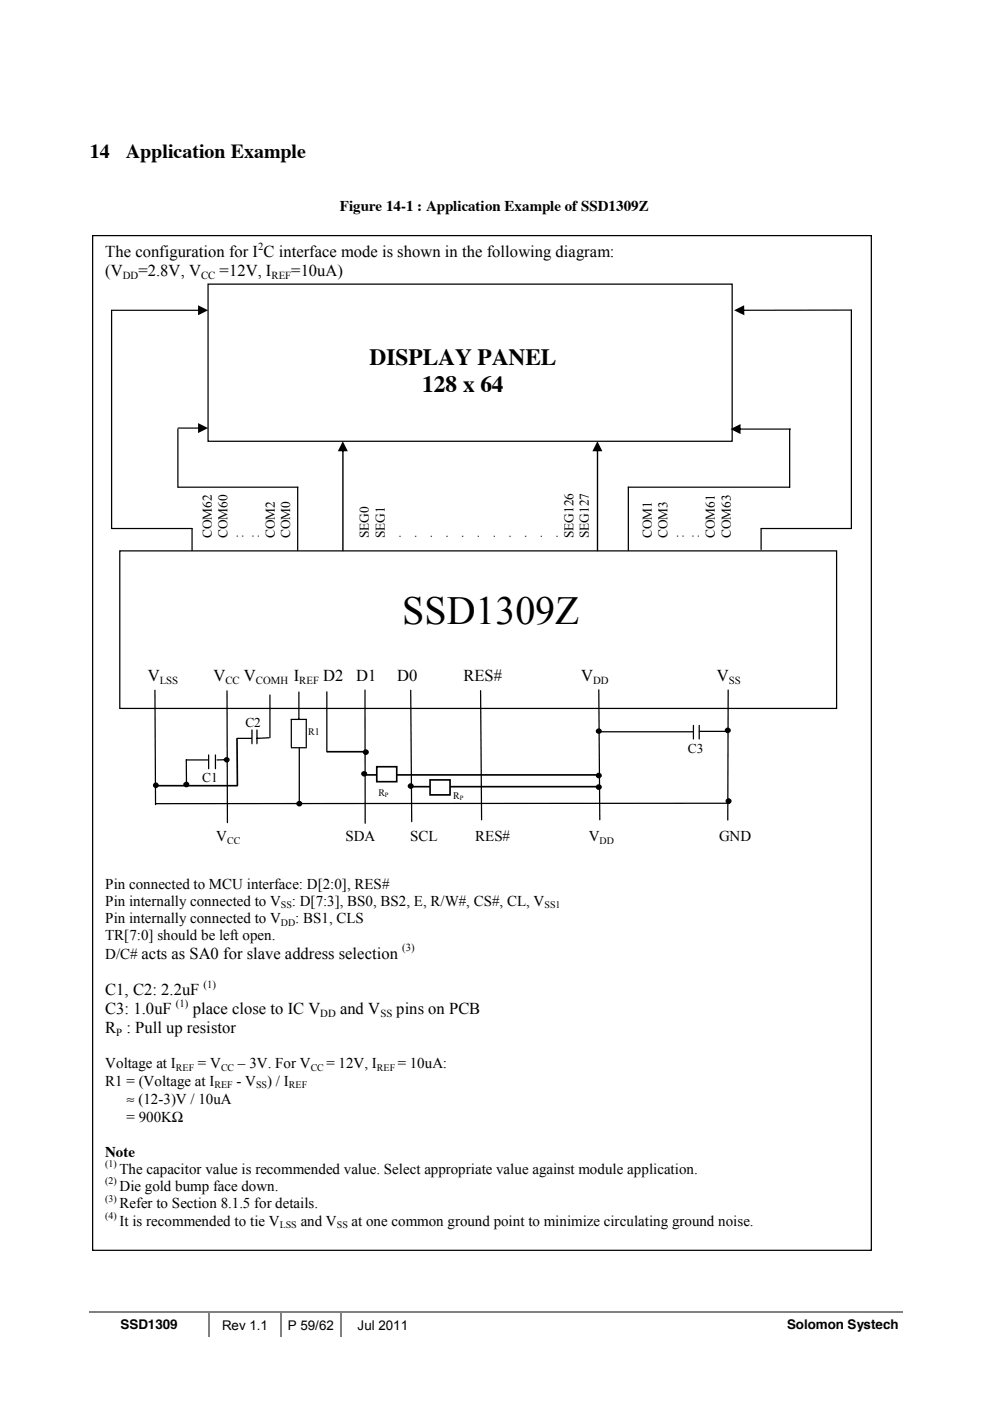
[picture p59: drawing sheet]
<svg xmlns="http://www.w3.org/2000/svg" width="210mm" height="297mm" viewBox="0 0 210 297" stroke-linecap="round" stroke-linejoin="round" font-family="sans-serif">
<defs><g id="words">
<text font-size="8.5" x="85.3" y="132.3">SSD1309Z</text>
<g font-size="5">
<text x="78.4" y="77.3">DISPLAY PANEL</text>
<text x="89.5" y="83.1">128 x 64</text>
</g>
<g font-size="4.2">
<text x="19" y="33.5">14</text>
<text x="26.7" y="33.5">Application Example</text>
</g>
<g font-size="3.5">
<text x="22.3" y="54.5">The configuration for I C interface mode is shown in the following diagram:</text>
<text x="22.3" y="58.6">(V</text>
<text x="29.3" y="58.6">=2.8V, V</text>
<text x="46.6" y="58.6">=12V, I</text>
<text x="61.8" y="58.6">=10uA)</text>
<text x="31.3" y="144.4">V</text>
<text x="45.3" y="144.4">V</text>
<text x="51.7" y="144.4">V</text>
<text x="62.3" y="144.4">I</text>
<text x="68.5" y="144.4">D2</text>
<text x="75.5" y="144.4">D1</text>
<text x="84.2" y="144.4">D0</text>
<text x="98.2" y="144.4">RES#</text>
<text x="123.2" y="144.4">V</text>
<text x="152" y="144.4">V</text>
<text x="22.3" y="215.1">C3: 1.0uF</text>
<text x="22.3" y="211">C1, C2: 2.2uF</text>
<text x="40.9" y="215.1">place close to IC V</text>
<text x="72.1" y="215.1">and V</text>
<text x="84" y="215.1">pins on PCB</text>
<text x="22.3" y="219.1">R : Pull up resistor</text>
</g>
<g font-size="3.2">
<text x="72.1" y="44.7">Figure 14-1 : Application Example of SSD1309Z</text>
<text x="45.8" y="178.4">V</text>
<text x="73.2" y="178.4">SDA</text>
<text x="87" y="178.4">SCL</text>
<text x="100.8" y="178.4">RES#</text>
<text x="124.8" y="178.4">V</text>
<text x="152.4" y="178.4">GND</text>
<text x="22.3" y="188.4">Pin connected to MCU interface: D[2:0], RES#</text>
<text x="22.3" y="192.1">Pin internally connected to V</text>
<text x="22.3" y="195.7">Pin internally connected to V</text>
<text x="61.9" y="192.1">: D[7:3], BS0, BS2, E, R/W#, CS#, CL, V</text>
<text x="62.6" y="195.7">: BS1, CLS</text>
<text x="22.3" y="199.3">TR[7:0] should be left open.</text>
<text x="22.3" y="203.3">D/C# acts as SA0 for slave address selection</text>
<text x="22.3" y="226.5">Voltage at I</text>
<text x="42" y="226.5">= V</text>
<text x="50.5" y="226.5">– 3V. For V</text>
<text x="69.2" y="226.5">= 12V, I</text>
<text x="84.3" y="226.5">= 10uA:</text>
<text x="22.3" y="230.2">R1 = (Voltage at I</text>
<text x="50.1" y="230.2">- V</text>
<text x="56.6" y="230.2">) / I</text>
<text x="26.8" y="234">≈ (12-3)V / 10uA</text>
<text x="26.8" y="237.9">= 900KΩ</text>
<text x="22.3" y="245.3">Note</text>
<text x="25.4" y="248.9">The capacitor value is recommended value. Select appropriate value against module application.</text>
<text x="25.4" y="252.5">Die gold bump face down.</text>
<text x="25.4" y="256.2">Refer to Section 8.1.5 for details.</text>
<text x="25.4" y="259.8">It is recommended to tie V</text>
<text x="63.8" y="259.8">and V</text>
<text x="74.5" y="259.8">at one common ground point to minimize circulating ground noise.</text>
</g>
<g font-size="2.8">
<text x="44.9" y="114.1" transform="rotate(-90 44.9 114.1)">COM62</text>
<text x="48.2" y="114.1" transform="rotate(-90 48.2 114.1)">COM60</text>
<text x="51.6" y="114.1" transform="rotate(-90 51.6 114.1)">:</text>
<text x="54.9" y="114.1" transform="rotate(-90 54.9 114.1)">:</text>
<text x="58.2" y="114.1" transform="rotate(-90 58.2 114.1)">COM2</text>
<text x="61.6" y="114.1" transform="rotate(-90 61.6 114.1)">COM0</text>
<text x="78.2" y="114.1" transform="rotate(-90 78.2 114.1)">SEG0</text>
<text x="81.6" y="114.1" transform="rotate(-90 81.6 114.1)">SEG1</text>
<text x="84.9" y="114.1" transform="rotate(-90 84.9 114.1)">.</text>
<text x="88.2" y="114.1" transform="rotate(-90 88.2 114.1)">.</text>
<text x="91.6" y="114.1" transform="rotate(-90 91.6 114.1)">.</text>
<text x="94.9" y="114.1" transform="rotate(-90 94.9 114.1)">.</text>
<text x="98.2" y="114.1" transform="rotate(-90 98.2 114.1)">.</text>
<text x="101.6" y="114.1" transform="rotate(-90 101.6 114.1)">.</text>
<text x="104.9" y="114.1" transform="rotate(-90 104.9 114.1)">.</text>
<text x="108.2" y="114.1" transform="rotate(-90 108.2 114.1)">.</text>
<text x="111.5" y="114.1" transform="rotate(-90 111.5 114.1)">.</text>
<text x="114.9" y="114.1" transform="rotate(-90 114.9 114.1)">.</text>
<text x="118.2" y="114.1" transform="rotate(-90 118.2 114.1)">.</text>
<text x="121.6" y="114.1" transform="rotate(-90 121.6 114.1)">SEG126</text>
<text x="124.9" y="114.1" transform="rotate(-90 124.9 114.1)">SEG127</text>
<text x="138.2" y="114.1" transform="rotate(-90 138.2 114.1)">COM1</text>
<text x="141.6" y="114.1" transform="rotate(-90 141.6 114.1)">COM3</text>
<text x="144.9" y="114.1" transform="rotate(-90 144.9 114.1)">:</text>
<text x="148.2" y="114.1" transform="rotate(-90 148.2 114.1)">:</text>
<text x="151.5" y="114.1" transform="rotate(-90 151.5 114.1)">COM61</text>
<text x="154.9" y="114.1" transform="rotate(-90 154.9 114.1)">COM63</text>
<text x="52" y="154.1">C2</text>
<text x="145.8" y="159.6">C3</text>
<text x="42.8" y="165.7">C1</text>
<text x="25.5" y="281.9">SSD1309</text>
<text x="47.1" y="281.9">Rev 1.1</text>
<text x="61" y="281.9">P 59/62</text>
<text x="75.8" y="281.9">Jul 2011</text>
<text x="166.9" y="281.9">Solomon Systech</text>
</g>
<g font-size="2.3">
<text x="54.7" y="52.9">2</text>
<text x="26" y="59.1">DD</text>
<text x="42.6" y="59.1">CC</text>
<text x="57.6" y="59.1">REF</text>
<text x="33.9" y="145">LSS</text>
<text x="47.8" y="145">CC</text>
<text x="54.3" y="145">COMH</text>
<text x="63.5" y="145">REF</text>
<text x="125.8" y="145">DD</text>
<text x="154.5" y="145">SS</text>
<text x="85.3" y="201.7">(3)</text>
<text x="43.2" y="209.4">(1)</text>
<text x="37.3" y="213.4">(1)</text>
<text x="67.9" y="215.6">DD</text>
<text x="80.6" y="215.6">SS</text>
<text x="24.6" y="219.7">P</text>
</g>
<g font-size="2.1">
<text x="65.4" y="155.9">R1</text>
<text x="80.2" y="168.7">R</text>
<text x="96.1" y="169.4">R</text>
<text x="48.2" y="178.9">CC</text>
<text x="127.1" y="178.9">DD</text>
<text x="59.6" y="192.6">SS</text>
<text x="59.6" y="196.3">DD</text>
<text x="115.4" y="192.6">SS1</text>
<text x="37.3" y="227.1">REF</text>
<text x="46.9" y="227.1">CC</text>
<text x="65.9" y="227.1">CC</text>
<text x="79.9" y="227.1">REF</text>
<text x="45.5" y="230.7">REF</text>
<text x="54.3" y="230.7">SS</text>
<text x="61.3" y="230.7">REF</text>
<text x="22.3" y="247.5">(1)</text>
<text x="22.3" y="251.1">(2)</text>
<text x="22.3" y="254.8">(3)</text>
<text x="22.3" y="258.4">(4)</text>
<text x="59.3" y="260.4">LSS</text>
<text x="71.4" y="260.4">SS</text>
</g>
<g font-size="1.4">
<text x="81.6" y="169">P</text>
<text x="97.5" y="169.7">P</text>
</g>
</g></defs>
<path d="M18.9 278.3h172.5M44.3 278.4v5.1M59.6 278.4v5.1M72.3 278.4v5.1" fill="none" stroke="#808080" stroke-width=".34"/>
<g fill="none" stroke="#000" stroke-width=".26">
<path d="M19.6 50h165.1v215.1h-165.1zM23.7 65.8v46.3h17v4.6M44.1 60.2h111.1v33.4h-111.1zM180.5 65.7v46.4h-19.1v4.4M37.7 91l.1 12.3h25.4M167.4 91v12.3h-34.2v13.4M25.4 116.8h152v33.4h-152zM63.1 103.3v13.4M48.1 146.5l.1 27.9M50.2 156.5h3.1M53.4 154.8v2.9M54.5 154.8v2.9"/>
<path d="M57.1 156.4l-2.6 .1M57.2 147.4v9M61.8 158.3v-5.8h3.1v5.8M61.8 158.5h3.1M63.4 146.7v5.8M63.5 158.7v11.9M69.3 146.7v12.7M77.4 146.3v28.2M87.1 146.3l.2 27.9M101.9 146.4l.2 27.4M126.6 155.2h20.4M127 146.3l.2 27.5"/>
<path d="M147 153.8v2.9M148.3 153.8v2.9M148.3 155.1h6.2M154.4 146.3l-.1 27.6M44 161.1h-4.5v5.3M44.2 160.1v2.9M45.7 160.1v2.9M48 161.1h-2M154.7 170.3l-121.7 .1"/>
<circle cx="77.6" cy="159.5" r=".49"/>
<circle cx="127" cy="155" r=".48"/>
<circle cx="154.3" cy="154.9" r=".49"/>
<circle cx="33" cy="166.5" r=".48"/>
<circle cx="48.1" cy="161.1" r=".46"/>
<circle cx="63.5" cy="170.4" r=".49"/>
<circle cx="154.5" cy="169.9" r=".49"/>
</g>
<g fill="#000">
<path d="M23.6 65.7h18.8l.1 .1-.1 .1h-18.7zM42 64.7l2.1 1.1-2.1 1z"/>
<path d="M157.4 65.7l23.1-.1 .1 .1v.2h-23.2zM155.7 65.8l2.1-1.1v2.1z"/>
<path d="M37.7 90.7l4.7-.1 .1 .2-.1 .1h-4.6zM42 89.7l2.1 1.1-2.1 1z"/>
<path d="M156.5 90.9l11.1-.1 .1 .2-.1 .1h-11zM154.9 91l2.1-1.1v2.1z"/>
<path d="M72.6 95.2l.3 .1v21.4l-.2 .2-.1-.2zM72.7 93.6l1 2.1h-2.1z"/>
<path d="M126.6 95.2l.2 .1v21.4l-.1 .2-.2-.2zM126.7 93.6l1 2.1h-2.1z"/>
</g>
<g fill="#000">
<circle cx="77.6" cy="159.5" r=".49"/>
<circle cx="127" cy="155" r=".48"/>
<circle cx="154.3" cy="154.9" r=".49"/>
<circle cx="33" cy="166.5" r=".48"/>
<circle cx="48.1" cy="161.1" r=".46"/>
<circle cx="63.5" cy="170.4" r=".49"/>
<circle cx="154.5" cy="169.9" r=".49"/>
</g>
<path d="M50.2 156.5l.1 10.1M69.3 159.4h8.1M77.4 164.3h2.5" fill="none" stroke="#000" stroke-width=".35"/>
<path d="M79.9 162.6h4.2v3.1h-4.2z" fill="#fff"/>
<path d="M79.9 162.6h4.2v3.1h-4.2zM84.1 164.3h43.1M87 166.8h4.2" fill="none" stroke="#000" stroke-width=".35"/>
<g fill="#000">
<circle cx="77.2" cy="164.1" r=".47"/>
<circle cx="127" cy="164.4" r=".49"/>
</g>
<g fill="none" stroke="#000" stroke-width=".26">
<circle cx="77.2" cy="164.1" r=".47"/>
<circle cx="127" cy="164.4" r=".49"/>
</g>
<path d="M91.2 165.4h4.2v3.1h-4.2z" fill="#fff"/>
<path d="M33.4 166.6h17M91.2 165.4h4.2v3.1h-4.2zM95.4 166.8h31.8" fill="none" stroke="#000" stroke-width=".35"/>
<g fill="#000">
<circle cx="39.5" cy="166.3" r=".49"/>
<circle cx="87.1" cy="166.7" r=".49"/>
<circle cx="127" cy="166.9" r=".49"/>
</g>
<g fill="none" stroke="#000" stroke-width=".26">
<path d="M32.9 146.3l.1 24.3"/>
<circle cx="39.5" cy="166.3" r=".49"/>
<circle cx="87.1" cy="166.7" r=".49"/>
<circle cx="127" cy="166.9" r=".49"/>
</g>
<use href="#words"/>
</svg>
